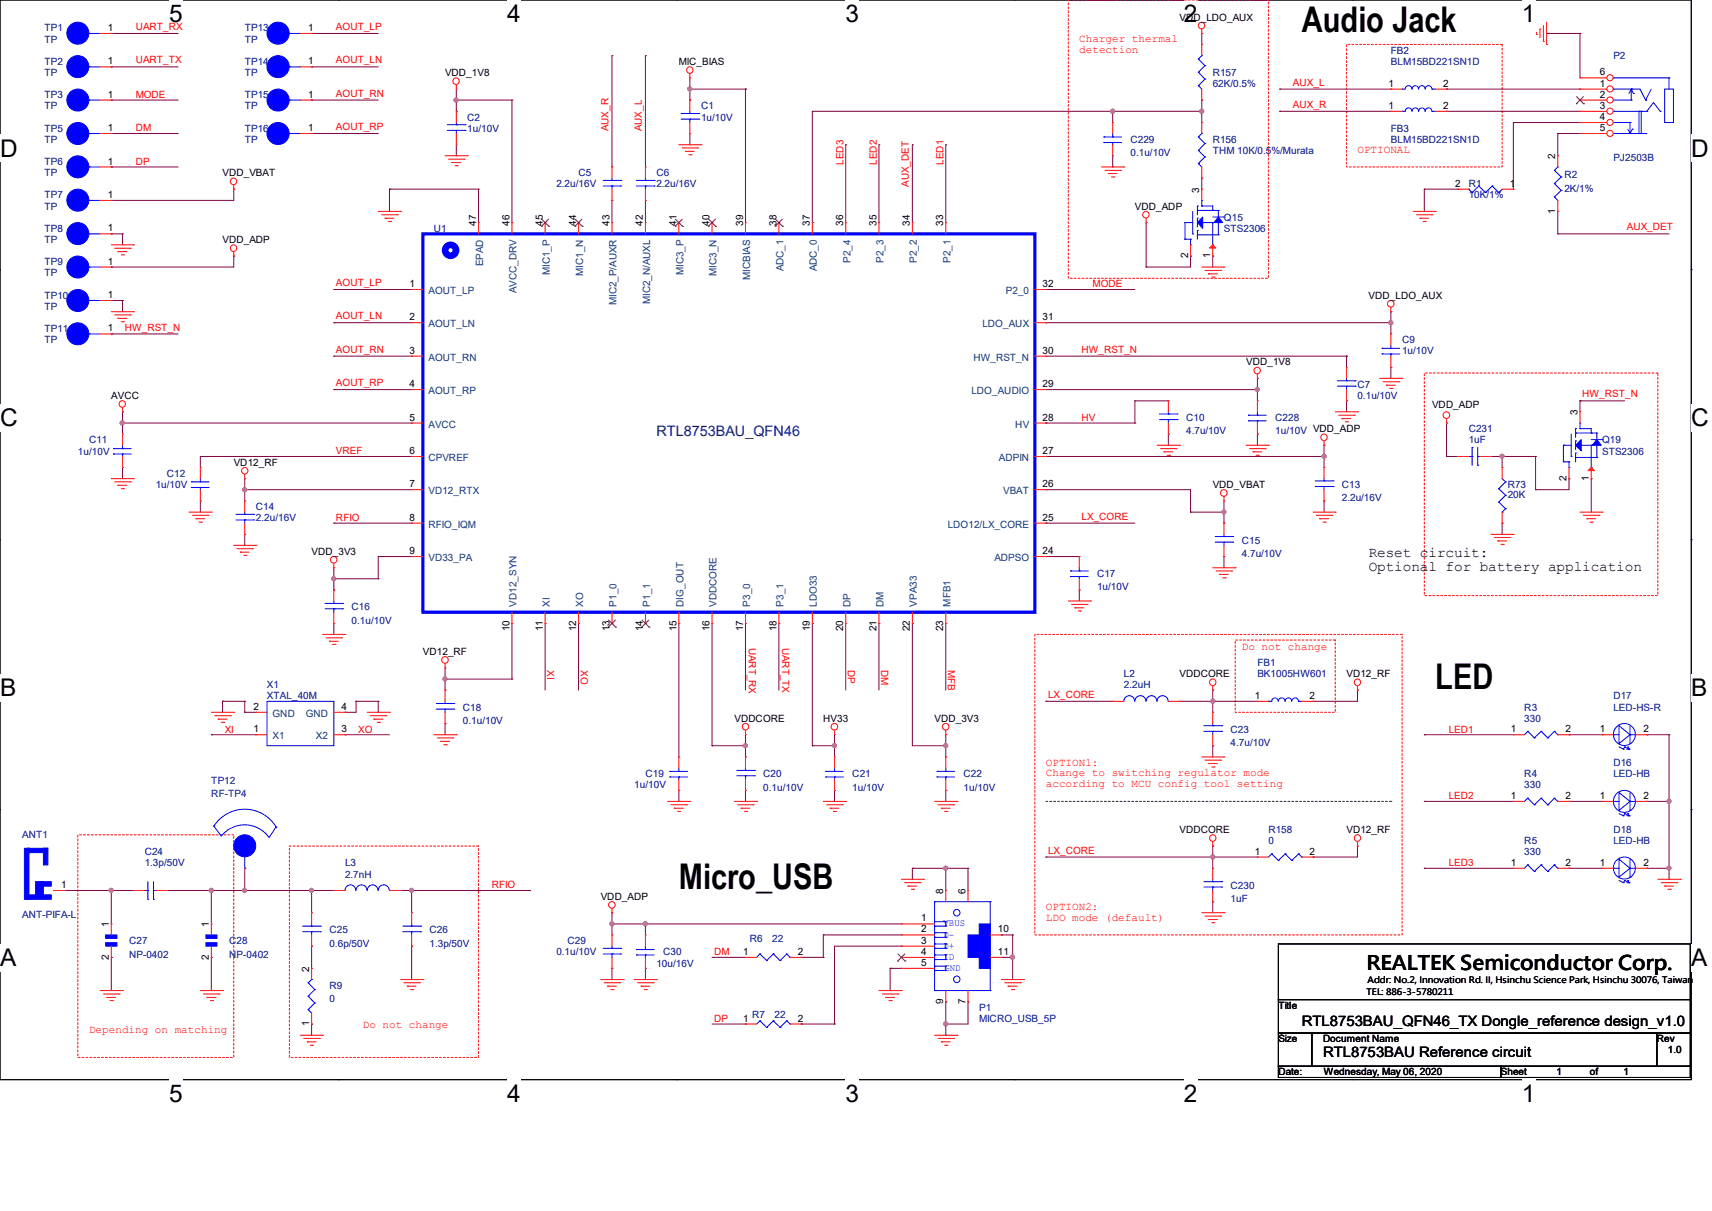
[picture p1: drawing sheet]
<svg xmlns="http://www.w3.org/2000/svg" width="297mm" height="210mm" viewBox="0 0 297 210" stroke-linecap="round" stroke-linejoin="round" font-family="sans-serif">
<defs><g id="words">
<g font-size="6.1">
<text x="225.8" y="5.6">Audio Jack</text>
<text x="249" y="119.5">LED</text>
<text x="117.8" y="154.2">Micro_USB</text>
</g>
<g font-size="4.2">
<text x="29.3" y="3.8">5</text>
<text x="88" y="3.8">4</text>
<text x="146.7" y="3.8">3</text>
<text x="205.4" y="3.8">2</text>
<text x="264" y="3.8">1</text>
<text x="0" y="27.2">D</text>
<text x="293.4" y="27.2">D</text>
<text x="0" y="74">C</text>
<text x="293.4" y="74">C</text>
<text x="0" y="120.8">B</text>
<text x="293.4" y="120.8">B</text>
<text x="0" y="167.6">A</text>
<text x="293.4" y="167.6">A</text>
<text x="29.3" y="191.1">5</text>
<text x="88" y="191.1">4</text>
<text x="146.7" y="191.1">3</text>
<text x="205.4" y="191.1">2</text>
<text x="264" y="191.1">1</text>
</g>
<text font-size="3.5" x="237.1" y="168.1">REALTEK Semiconductor Corp.</text>
<text font-size="2.5" fill="#000080" x="113.9" y="75.6">RTL8753BAU_QFN46</text>
<g font-size="2.5">
<text x="237.4" y="96.6">Reset circuit:</text>
<text x="237.4" y="99.1">Optional for battery application</text>
<text x="225.8" y="177.9">RTL8753BAU_QFN46_TX Dongle_reference design_v1.0</text>
<text x="229.5" y="183.3">RTL8753BAU Reference circuit</text>
</g>
<g font-size="1.9" fill="#f00">
<text x="187.2" y="7.3">Charger thermal</text>
<text x="187.2" y="9.2">detection</text>
<text x="235.5" y="26.6">OPTIONAL</text>
<text x="215.4" y="112.7">Do not change</text>
<text x="181.4" y="132.8">OPTION1:</text>
<text x="181.4" y="134.7">Change to switching regulator mode</text>
<text x="181.4" y="136.6">according to MCU config tool setting</text>
<text x="181.4" y="157.9">OPTION2:</text>
<text x="181.4" y="159.8">LDO mode (default)</text>
<text x="15.5" y="179.1">Depending on matching</text>
<text x="62.9" y="178.3">Do not change</text>
</g>
<g font-size="1.7" fill="#000080">
<text x="7.7" y="5.5">TP1</text>
<text x="42.5" y="5.5">TP13</text>
<text x="7.7" y="11.3">TP2</text>
<text x="7.7" y="7.4">TP</text>
<text x="42.5" y="7.4">TP</text>
<text x="42.5" y="11.3">TP14</text>
<text x="241.3" y="9.3">FB2</text>
<text x="241.3" y="11.3">BLM15BD221SN1D</text>
<text x="279.9" y="10.3">P2</text>
<text x="7.7" y="13.2">TP</text>
<text x="7.7" y="17.1">TP3</text>
<text x="42.5" y="13.2">TP</text>
<text x="42.5" y="17.1">TP15</text>
<text x="210.4" y="13.2">R157</text>
<text x="210.4" y="15.1">62K/0.5%</text>
<text x="7.7" y="22.9">TP5</text>
<text x="7.7" y="19">TP</text>
<text x="42.5" y="22.9">TP16</text>
<text x="42.5" y="19">TP</text>
<text x="81.1" y="20.9">C2</text>
<text x="81.1" y="22.9">1u/10V</text>
<text x="121.6" y="19">C1</text>
<text x="121.6" y="20.9">1u/10V</text>
<text x="241.3" y="22.9">FB3</text>
<text x="7.7" y="24.8">TP</text>
<text x="7.7" y="28.6">TP6</text>
<text x="42.5" y="24.8">TP</text>
<text x="196.1" y="24.8">C229</text>
<text x="196.1" y="27.1">0.1u/10V</text>
<text x="210.4" y="24.8">R156</text>
<text x="210.4" y="26.7">THM 10K/0.5%/Murata</text>
<text x="241.3" y="24.8">BLM15BD221SN1D</text>
<text x="279.9" y="27.9">PJ2503B</text>
<text x="7.7" y="34.4">TP7</text>
<text x="7.7" y="30.6">TP</text>
<text x="96.5" y="32.5">2.2u/16V</text>
<text x="100.4" y="30.6">C5</text>
<text x="113.9" y="30.6">C6</text>
<text x="113.9" y="32.5">2.2u/16V</text>
<text x="254.8" y="32.5">R1</text>
<text x="254.8" y="34.4">10K/1%</text>
<text x="271.4" y="30.9">R2</text>
<text x="271.4" y="33.3">2K/1%</text>
<text x="7.7" y="36.4">TP</text>
<text x="7.7" y="40.2">TP8</text>
<text x="75.3" y="40.2">U1</text>
<text x="212.3" y="38.3">Q15</text>
<text x="212.3" y="40.2">STS2306</text>
<text x="7.7" y="46">TP9</text>
<text x="7.7" y="47.9">TP</text>
<text x="7.7" y="42.2">TP</text>
<text x="7.7" y="51.8">TP10</text>
<text x="7.7" y="53.7">TP</text>
<text x="7.7" y="57.6">TP11</text>
<text x="7.7" y="59.5">TP</text>
<text x="243.2" y="59.5">C9</text>
<text x="243.2" y="61.5">1u/10V</text>
<text x="235.5" y="67.2">C7</text>
<text x="235.5" y="69.2">0.1u/10V</text>
<text x="15.5" y="76.9">C11</text>
<text x="205.8" y="73">C10</text>
<text x="205.8" y="75.4">4.7u/10V</text>
<text x="221.2" y="73">C228</text>
<text x="221.2" y="75.4">1u/10V VDD_ADP</text>
<text x="254.8" y="75">C231</text>
<text x="254.8" y="76.9">1uF</text>
<text x="278" y="76.9">Q19</text>
<text x="13.5" y="78.8">1u/10V</text>
<text x="29" y="82.7">C12</text>
<text x="278" y="78.8">STS2306</text>
<text x="27" y="84.6">1u/10V</text>
<text x="44.4" y="88.5">C14</text>
<text x="232.8" y="84.6">C13</text>
<text x="232.8" y="87">2.2u/16V</text>
<text x="261.6" y="84.6">R73</text>
<text x="261.6" y="86.4">20K</text>
<text x="44.4" y="90.4">2.2u/16V</text>
<text x="215.4" y="94.3">C15</text>
<text x="190.3" y="100.1">C17</text>
<text x="215.4" y="96.6">4.7u/10V</text>
<text x="61" y="105.8">C16</text>
<text x="190.3" y="102.4">1u/10V</text>
<text x="61" y="108.2">0.1u/10V</text>
<text x="46.3" y="119.4">X1</text>
<text x="195" y="117.4">L2</text>
<text x="195" y="119.4">2.2uH</text>
<text x="218.1" y="115.5">FB1</text>
<text x="218.1" y="117.4">BK1005HW601</text>
<text x="46.3" y="121.3">XTAL_40M</text>
<text x="80.3" y="123.2">C18</text>
<text x="80.3" y="125.6">0.1u/10V</text>
<text x="264.4" y="123.2">R3</text>
<text x="264.4" y="125.1">330</text>
<text x="279.9" y="121.3">D17</text>
<text x="279.9" y="123.2">LED-HS-R</text>
<text x="213.5" y="127.1">C23</text>
<text x="213.5" y="129.4">4.7u/10V</text>
<text x="36.7" y="136">TP12</text>
<text x="110" y="136.7">1u/10V</text>
<text x="112" y="134.8">C19</text>
<text x="132.4" y="134.8">C20</text>
<text x="132.4" y="137.1">0.1u/10V</text>
<text x="147.9" y="134.8">C21</text>
<text x="147.9" y="137.1">1u/10V</text>
<text x="167.2" y="134.8">C22</text>
<text x="167.2" y="137.1">1u/10V</text>
<text x="264.4" y="134.8">R4</text>
<text x="264.4" y="136.7">330</text>
<text x="279.9" y="132.9">D16</text>
<text x="279.9" y="134.8">LED-HB</text>
<text x="36.7" y="138.3">RF-TP4</text>
<text x="3.9" y="145.4">ANT1</text>
<text x="25.1" y="148.3">C24</text>
<text x="220" y="144.4">R158</text>
<text x="220" y="146.4">0</text>
<text x="264.4" y="146.4">R5</text>
<text x="264.4" y="148.3">330</text>
<text x="279.9" y="144.4">D18</text>
<text x="279.9" y="146.4">LED-HB</text>
<text x="25.1" y="150.2">1.3p/50V</text>
<text x="59.9" y="150.2">L3</text>
<text x="59.9" y="152.2">2.7nH</text>
<text x="213.5" y="154.1">C230</text>
<text x="3.9" y="159.1">ANT-PIFA-L</text>
<text x="57.1" y="161.8">C25</text>
<text x="74.5" y="161.8">C26</text>
<text x="213.5" y="156.4">1uF</text>
<text x="22.4" y="163.7">C27</text>
<text x="22.4" y="166.1">NP-0402</text>
<text x="39.8" y="163.7">C28</text>
<text x="39.8" y="166.1">NP-0402</text>
<text x="57.1" y="164.2">0.6p/50V</text>
<text x="74.5" y="164.2">1.3p/50V</text>
<text x="96.5" y="165.7">0.1u/10V</text>
<text x="98.5" y="163.7">C29</text>
<text x="113.9" y="167.6">10u/16V</text>
<text x="115.1" y="165.7">C30</text>
<text x="130.1" y="163.4">R6</text>
<text x="134" y="163.4">22</text>
<text x="57.1" y="171.5">R9</text>
<text x="57.1" y="173.8">0</text>
<text x="130.5" y="176.5">R7</text>
<text x="134.4" y="176.5">22</text>
<text x="169.9" y="175.3">P1</text>
<text x="169.9" y="177.3">MICRO_USB_5P</text>
</g>
<g font-size="1.7">
<text x="18.7" y="5.4">1</text>
<text x="53.5" y="5.4">1</text>
<text x="204.6" y="3.6">VDD_LDO_AUX</text>
<text x="18.7" y="11.2">1</text>
<text x="53.5" y="11.2">1</text>
<text x="117.8" y="11.3">MIC_BIAS</text>
<text x="18.7" y="16.9">1</text>
<text x="53.5" y="16.9">1</text>
<text x="77.2" y="13.2">VDD_1V8</text>
<text x="240.9" y="15">1</text>
<text x="250.4" y="15">2</text>
<text x="277.6" y="13.1">6</text>
<text x="277.6" y="15">1</text>
<text x="277.6" y="16.9">2</text>
<text x="18.7" y="22.7">1</text>
<text x="53.5" y="22.7">1</text>
<text x="240.9" y="18.9">1</text>
<text x="250.4" y="18.9">2</text>
<text x="277.6" y="22.7">5</text>
<text x="277.6" y="20.8">4</text>
<text x="277.6" y="18.9">3</text>
<text x="18.7" y="28.5">1</text>
<text x="269.8" y="27.6" transform="rotate(-90 269.8 27.6)">2</text>
<text x="18.7" y="34.3">1</text>
<text x="38.6" y="30.6">VDD_VBAT</text>
<text x="208.1" y="33.4" transform="rotate(-90 208.1 33.4)">3</text>
<text x="252.5" y="32.4">2</text>
<text x="262" y="32.4">1</text>
<text x="18.7" y="40.1">1</text>
<text x="82.6" y="39.2" transform="rotate(-90 82.6 39.2)">47</text>
<text x="88.4" y="39.2" transform="rotate(-90 88.4 39.2)">46</text>
<text x="94.1" y="39.2" transform="rotate(-90 94.1 39.2)">45</text>
<text x="99.9" y="39.2" transform="rotate(-90 99.9 39.2)">44</text>
<text x="105.7" y="39.2" transform="rotate(-90 105.7 39.2)">43</text>
<text x="111.5" y="39.2" transform="rotate(-90 111.5 39.2)">42</text>
<text x="117.3" y="39.2" transform="rotate(-90 117.3 39.2)">41</text>
<text x="123.1" y="39.2" transform="rotate(-90 123.1 39.2)">40</text>
<text x="128.9" y="39.2" transform="rotate(-90 128.9 39.2)">39</text>
<text x="134.7" y="39.2" transform="rotate(-90 134.7 39.2)">38</text>
<text x="140.5" y="39.2" transform="rotate(-90 140.5 39.2)">37</text>
<text x="146.3" y="39.2" transform="rotate(-90 146.3 39.2)">36</text>
<text x="152.1" y="39.2" transform="rotate(-90 152.1 39.2)">35</text>
<text x="157.9" y="39.2" transform="rotate(-90 157.9 39.2)">34</text>
<text x="163.7" y="39.2" transform="rotate(-90 163.7 39.2)">33</text>
<text x="196.9" y="36.4">VDD_ADP</text>
<text x="269.8" y="37.1" transform="rotate(-90 269.8 37.1)">1</text>
<text x="18.7" y="45.9">1</text>
<text x="38.6" y="42.2">VDD_ADP</text>
<text x="206.1" y="44.8" transform="rotate(-90 206.1 44.8)">2</text>
<text x="210" y="44.8" transform="rotate(-90 210 44.8)">1</text>
<text x="18.7" y="51.7">1</text>
<text x="71" y="49.8">1</text>
<text x="180.9" y="49.8">32</text>
<text x="237.4" y="51.8">VDD_LDO_AUX</text>
<text x="18.7" y="57.5">1</text>
<text x="71" y="55.5">2</text>
<text x="180.9" y="55.5">31</text>
<text x="71" y="61.3">3</text>
<text x="180.9" y="61.3">30</text>
<text x="216.2" y="63.4">VDD_1V8</text>
<text x="19.3" y="69.2">AVCC</text>
<text x="71" y="67.1">4</text>
<text x="180.9" y="67.1">29</text>
<text x="248.4" y="70.7">VDD_ADP</text>
<text x="71" y="72.9">5</text>
<text x="180.9" y="72.9">28</text>
<text x="273.7" y="72" transform="rotate(-90 273.7 72)">3</text>
<text x="40.6" y="80.8">VD12_RF</text>
<text x="71" y="78.7">6</text>
<text x="180.9" y="78.7">27</text>
<text x="271.8" y="83.4" transform="rotate(-90 271.8 83.4)">2</text>
<text x="275.6" y="83.4" transform="rotate(-90 275.6 83.4)">1</text>
<text x="71" y="84.5">7</text>
<text x="180.9" y="84.5">26</text>
<text x="210.4" y="84.6">VDD_VBAT</text>
<text x="71" y="90.3">8</text>
<text x="180.9" y="90.3">25</text>
<text x="54.1" y="96.2">VDD_3V3</text>
<text x="71" y="96.1">9</text>
<text x="180.9" y="96.1">24</text>
<text x="73.4" y="113.6">VD12_RF</text>
<text x="88.4" y="109.5" transform="rotate(-90 88.4 109.5)">10</text>
<text x="94.1" y="109.5" transform="rotate(-90 94.1 109.5)">11</text>
<text x="99.9" y="109.5" transform="rotate(-90 99.9 109.5)">12</text>
<text x="105.7" y="109.5" transform="rotate(-90 105.7 109.5)">13</text>
<text x="111.5" y="109.5" transform="rotate(-90 111.5 109.5)">14</text>
<text x="117.3" y="109.5" transform="rotate(-90 117.3 109.5)">15</text>
<text x="123.1" y="109.5" transform="rotate(-90 123.1 109.5)">16</text>
<text x="128.9" y="109.5" transform="rotate(-90 128.9 109.5)">17</text>
<text x="134.7" y="109.5" transform="rotate(-90 134.7 109.5)">18</text>
<text x="140.5" y="109.5" transform="rotate(-90 140.5 109.5)">19</text>
<text x="146.3" y="109.5" transform="rotate(-90 146.3 109.5)">20</text>
<text x="152.1" y="109.5" transform="rotate(-90 152.1 109.5)">21</text>
<text x="157.9" y="109.5" transform="rotate(-90 157.9 109.5)">22</text>
<text x="163.7" y="109.5" transform="rotate(-90 163.7 109.5)">23</text>
<text x="204.6" y="117.4">VDDCORE</text>
<text x="233.6" y="117.4">VD12_RF</text>
<text x="44" y="123.1">2</text>
<text x="59.3" y="123.1">4</text>
<text x="127.4" y="125.1">VDDCORE</text>
<text x="142.8" y="125.1">HV33</text>
<text x="162.1" y="125.1">VDD_3V3</text>
<text x="217.7" y="121.2">1</text>
<text x="227.2" y="121.2">2</text>
<text x="44" y="127">1</text>
<text x="59.3" y="127">3</text>
<text x="262.1" y="127">1</text>
<text x="271.6" y="127">2</text>
<text x="277.6" y="127">1</text>
<text x="285.1" y="127">2</text>
<text x="262.1" y="138.6">1</text>
<text x="271.6" y="138.6">2</text>
<text x="277.6" y="138.6">1</text>
<text x="285.1" y="138.6">2</text>
<text x="204.6" y="144.4">VDDCORE</text>
<text x="217.7" y="148.2">1</text>
<text x="227.2" y="148.2">2</text>
<text x="233.6" y="144.4">VD12_RF</text>
<text x="10.6" y="154">1</text>
<text x="163.7" y="155" transform="rotate(-90 163.7 155)">8</text>
<text x="167.5" y="155" transform="rotate(-90 167.5 155)">6</text>
<text x="262.1" y="150.2">1</text>
<text x="271.6" y="150.2">2</text>
<text x="277.6" y="150.2">1</text>
<text x="285.1" y="150.2">2</text>
<text x="18.9" y="160.8" transform="rotate(-90 18.9 160.8)">1</text>
<text x="36.2" y="160.8" transform="rotate(-90 36.2 160.8)">1</text>
<text x="104.2" y="156">VDD_ADP</text>
<text x="159.8" y="159.8">1</text>
<text x="159.8" y="161.7">2</text>
<text x="173.1" y="161.7">10</text>
<text x="18.9" y="166.4" transform="rotate(-90 18.9 166.4)">2</text>
<text x="36.2" y="166.4" transform="rotate(-90 36.2 166.4)">2</text>
<text x="128.9" y="165.6">1</text>
<text x="138.4" y="165.6">2</text>
<text x="159.8" y="163.7">3</text>
<text x="159.8" y="165.6">4</text>
<text x="159.8" y="167.5">5</text>
<text x="173.1" y="165.6">11</text>
<text x="53.6" y="168.5" transform="rotate(-90 53.6 168.5)">2</text>
<text x="53.6" y="178" transform="rotate(-90 53.6 178)">1</text>
<text x="128.9" y="177.2">1</text>
<text x="138.4" y="177.2">2</text>
<text x="163.7" y="174.1" transform="rotate(-90 163.7 174.1)">9</text>
<text x="167.5" y="174.1" transform="rotate(-90 167.5 174.1)">7</text>
<text x="221.8" y="175">Title</text>
<text x="221.8" y="180.8">Size</text>
<text x="229.5" y="180.8">Document Name</text>
<text x="287.4" y="180.8">Rev</text>
<text x="289.3" y="182.7">1.0</text>
<text x="221.8" y="186.5">Date:</text>
<text x="229.7" y="186.5">Wednesday, May 06, 2020</text>
<text x="260.4" y="186.5">Sheet</text>
<text x="270" y="186.5">1</text>
<text x="275.8" y="186.5">of</text>
<text x="281.6" y="186.5">1</text>
</g>
<g font-size="1.7" fill="#f00">
<text x="23.5" y="5.2">UART_RX</text>
<text x="58.3" y="5.2">AOUT_LP</text>
<text x="23.5" y="11">UART_TX</text>
<text x="58.3" y="11">AOUT_LN</text>
<text x="23.5" y="17">MODE</text>
<text x="58.3" y="16.8">AOUT_RN</text>
<text x="224.3" y="14.9">AUX_L</text>
<text x="23.5" y="22.8">DM</text>
<text x="58.3" y="22.6">AOUT_RP</text>
<text x="105.6" y="22.8" transform="rotate(-90 105.6 22.8)">AUX_R</text>
<text x="111.4" y="22.8" transform="rotate(-90 111.4 22.8)">AUX_L</text>
<text x="224.3" y="18.7">AUX_R</text>
<text x="23.5" y="28.6">DP</text>
<text x="146.3" y="28.6" transform="rotate(-90 146.3 28.6)">LED3</text>
<text x="152.1" y="28.6" transform="rotate(-90 152.1 28.6)">LED2</text>
<text x="163.7" y="28.6" transform="rotate(-90 163.7 28.6)">LED1</text>
<text x="157.7" y="32.4" transform="rotate(-90 157.7 32.4)">AUX_DET</text>
<text x="282.2" y="40">AUX_DET</text>
<text x="58.3" y="49.6">AOUT_LP</text>
<text x="189.6" y="49.8">MODE</text>
<text x="21.6" y="57.3">HW_RST_N</text>
<text x="58.3" y="55.4">AOUT_LN</text>
<text x="58.3" y="61.2">AOUT_RN</text>
<text x="187.6" y="61.2">HW_RST_N</text>
<text x="58.3" y="67">AOUT_RP</text>
<text x="274.5" y="68.9">HW_RST_N</text>
<text x="187.6" y="73">HV</text>
<text x="58.3" y="78.8">VREF</text>
<text x="58.3" y="90.3">RFIO</text>
<text x="187.6" y="90.1">LX_CORE</text>
<text x="129.9" y="112.4" transform="rotate(90 129.9 112.4)">UART_RX</text>
<text x="135.7" y="112.4" transform="rotate(90 135.7 112.4)">UART_TX</text>
<text x="95" y="116.2" transform="rotate(90 95 116.2)">XI</text>
<text x="100.8" y="116.2" transform="rotate(90 100.8 116.2)">XO</text>
<text x="147.1" y="116.2" transform="rotate(90 147.1 116.2)">DP</text>
<text x="152.9" y="116.2" transform="rotate(90 152.9 116.2)">DM</text>
<text x="164.5" y="116.2" transform="rotate(90 164.5 116.2)">MFB</text>
<text x="181.8" y="121">LX_CORE</text>
<text x="39" y="127">XI</text>
<text x="62.1" y="127">XO</text>
<text x="251.3" y="127">LED1</text>
<text x="251.3" y="138.6">LED2</text>
<text x="181.8" y="148">LX_CORE</text>
<text x="85.3" y="154">RFIO</text>
<text x="251.3" y="150.2">LED3</text>
<text x="123.9" y="165.6">DM</text>
<text x="123.9" y="177.2">DP</text>
</g>
<g font-size="1.7" fill="#004080">
<text x="83.8" y="46.2" transform="rotate(-90 83.8 46.2)">EPAD</text>
<text x="95.4" y="47.8" transform="rotate(-90 95.4 47.8)">MIC1_P</text>
<text x="101.2" y="47.8" transform="rotate(-90 101.2 47.8)">MIC1_N</text>
<text x="118.6" y="47.8" transform="rotate(-90 118.6 47.8)">MIC3_P</text>
<text x="124.3" y="47.8" transform="rotate(-90 124.3 47.8)">MIC3_N</text>
<text x="135.9" y="47.1" transform="rotate(-90 135.9 47.1)">ADC_1</text>
<text x="141.7" y="47.1" transform="rotate(-90 141.7 47.1)">ADC_0</text>
<text x="147.5" y="45.6" transform="rotate(-90 147.5 45.6)">P2_4</text>
<text x="153.3" y="45.6" transform="rotate(-90 153.3 45.6)">P2_3</text>
<text x="159.1" y="45.6" transform="rotate(-90 159.1 45.6)">P2_2</text>
<text x="164.9" y="45.6" transform="rotate(-90 164.9 45.6)">P2_1</text>
<text x="74.3" y="51">AOUT_LP</text>
<text x="89.6" y="50.8" transform="rotate(-90 89.6 50.8)">AVCC_DRV</text>
<text x="107" y="53" transform="rotate(-90 107 53)">MIC2_P/AUXR</text>
<text x="112.8" y="52.8" transform="rotate(-90 112.8 52.8)">MIC2_N/AUXL</text>
<text x="130.1" y="48.6" transform="rotate(-90 130.1 48.6)">MICBIAS</text>
<text x="174.5" y="51">P2_0</text>
<text x="74.3" y="56.8">AOUT_LN</text>
<text x="170.4" y="56.8">LDO_AUX</text>
<text x="74.3" y="62.6">AOUT_RN</text>
<text x="168.9" y="62.6">HW_RST_N</text>
<text x="74.3" y="68.4">AOUT_RP</text>
<text x="168.5" y="68.4">LDO_AUDIO</text>
<text x="74.3" y="74.2">AVCC</text>
<text x="176.1" y="74.2">HV</text>
<text x="74.3" y="80">CPVREF</text>
<text x="173.3" y="80">ADPIN</text>
<text x="74.3" y="85.7">VD12_RTX</text>
<text x="174" y="85.7">VBAT</text>
<text x="74.3" y="91.5">RFIO_IQM</text>
<text x="164.4" y="91.5">LDO12/LX_CORE</text>
<text x="74.3" y="97.3">VD33_PA</text>
<text x="172.5" y="97.3">ADPSO</text>
<text x="89.6" y="105.2" transform="rotate(-90 89.6 105.2)">VD12_SYN</text>
<text x="95.4" y="105.2" transform="rotate(-90 95.4 105.2)">XI</text>
<text x="101.2" y="105.2" transform="rotate(-90 101.2 105.2)">XO</text>
<text x="107" y="105.2" transform="rotate(-90 107 105.2)">P1_0</text>
<text x="112.8" y="105.2" transform="rotate(-90 112.8 105.2)">P1_1</text>
<text x="118.6" y="105.2" transform="rotate(-90 118.6 105.2)">DIG_OUT</text>
<text x="124.3" y="105.2" transform="rotate(-90 124.3 105.2)">VDDCORE</text>
<text x="130.1" y="105.2" transform="rotate(-90 130.1 105.2)">P3_0</text>
<text x="135.9" y="105.2" transform="rotate(-90 135.9 105.2)">P3_1</text>
<text x="141.7" y="105.2" transform="rotate(-90 141.7 105.2)">LDO33</text>
<text x="147.5" y="105.2" transform="rotate(-90 147.5 105.2)">DP</text>
<text x="153.3" y="105.2" transform="rotate(-90 153.3 105.2)">DM</text>
<text x="159.1" y="105.2" transform="rotate(-90 159.1 105.2)">VPA33</text>
<text x="164.9" y="105.2" transform="rotate(-90 164.9 105.2)">MFB1</text>
<text x="47.3" y="124.3">GND</text>
<text x="53" y="124.3">GND</text>
<text x="47.3" y="128.2">X1</text>
<text x="54.8" y="128.2">X2</text>
</g>
<g font-size="1.7" fill="#00f">
<text x="163.7" y="160.7">VBUS</text>
<text x="163.7" y="162.6">D-</text>
<text x="163.7" y="164.5">D+</text>
<text x="163.7" y="166.5">ID</text>
<text x="163.9" y="168.4">GND</text>
</g>
<g font-size="1.5">
<text x="237.1" y="172.5">TEL: 886-3-5780211</text>
<text x="237.2" y="170.4">Addr: No.2, Innovation Rd. II, Hsinchu Science Park, Hsinchu 30076, Taiwan</text>
</g>
</g></defs>
<path d="M0 0h293.4v187.2h-293.4z" fill="none" stroke="#000" stroke-width=".17"/>
<g fill="#fff">
<path d="M29.3 0h2.4v4.7h-2.4z"/>
<path d="M29.3 187.2h2.4v4.8h-2.4z"/>
</g>
<path d="M58.7 0h.1M58.7 187.2h.1" fill="none" stroke="#000" stroke-width=".17"/>
<g fill="#fff">
<path d="M88 0h2.4v4.7h-2.4z"/>
<path d="M88 187.2h2.4v4.8h-2.4z"/>
</g>
<path d="M117.3 0h.1M117.3 187.2h.1" fill="none" stroke="#000" stroke-width=".17"/>
<g fill="#fff">
<path d="M146.7 0h2.4v4.7h-2.4z"/>
<path d="M146.7 187.2h2.4v4.8h-2.4z"/>
</g>
<path d="M176 0h.1M176 187.2h.1" fill="none" stroke="#000" stroke-width=".17"/>
<g fill="#fff">
<path d="M205.4 0h2.3v4.7h-2.3z"/>
<path d="M205.4 187.2h2.3v4.8h-2.3z"/>
</g>
<path d="M234.7 0h.1M234.7 187.2h.1" fill="none" stroke="#000" stroke-width=".17"/>
<g fill="#fff">
<path d="M264 0h2.4v4.7h-2.4z"/>
<path d="M264 187.2h2.4v4.8h-2.4z"/>
<path d="M0 23.4h3v4.7h-3z"/>
<path d="M293.4 23.4h3.1v4.7h-3.1z"/>
<path d="M0 70.1h3v4.8h-3z"/>
<path d="M293.4 70.1h3.1v4.8h-3.1z"/>
</g>
<path d="M0 46.8h.1M293.4 46.8h.1" fill="none" stroke="#000" stroke-width=".17"/>
<g fill="#fff">
<path d="M0 117h2.8v4.7h-2.8z"/>
<path d="M293.4 117h2.8v4.7h-2.8z"/>
</g>
<path d="M0 93.6h.1M293.4 93.6h.1" fill="none" stroke="#000" stroke-width=".17"/>
<g fill="#fff">
<path d="M0 163.8h2.8v4.7h-2.8z"/>
<path d="M293.3 163.8h2.9v4.7h-2.9z"/>
</g>
<path d="M0 140.4h.1M293.4 140.4h.1M221.8 163.7h71.4v9.7h-71.4zM221.8 173.4h71.4v5.8h-71.4zM221.8 179.2h5.8v5.7h-5.8zM227.6 179.2h59.8v5.7h-59.8zM287.4 179.2h5.8v5.7h-5.8zM221.8 184.9h38.6v2h-38.6zM260.4 184.9h32.8v2h-32.8z" fill="none" stroke="#000" stroke-width=".17"/>
<path d="M185.3 0h34.7v48.3h-34.7zM233.6 7.7h27v21.3h-27zM247.1 64.7h40.5v38.6h-40.5zM179.5 110h63.7v52.1h-63.7zM214.3 111h17.3v12.5h-17.3zM13.5 144.8h27.1v38.6h-27.1zM50.2 146.7h32.8v36.7h-32.8z" fill="none" stroke="#f00" stroke-width=".17" stroke-dasharray=".3 .3"/>
<path d="M181.4 139h59.9M241.3 139h.1" fill="none" stroke="#008000" stroke-width=".17" stroke-dasharray=".3 .3"/>
<g fill="none" stroke="#800040" stroke-width=".17">
<path d="M19.3 5.8h.1M19.3 11.6h.1M19.3 17.4h.1M19.3 17.4h11.6M19.3 5.8h11.6M19.3 11.6h11.6M54.1 17.4h.1M54.1 11.6h.1M54.1 5.8h.1M54.1 17.4h11.5M54.1 5.8h11.5M54.1 11.6h11.5"/>
<path d="M79.2 17.4h.1M79.2 19.3h.1M79.2 15.5v3.8M79.2 17.4h9.6M88.8 17.4h.1M88.8 17.4v21.2M106.2 9.7h.1M106.2 9.7v19.3M112 9.7h.1M112 9.7v19.3M119.7 17.4h.1M119.7 15.5h.1"/>
<path d="M119.7 13.5v3.9M119.7 15.5h9.6M129.3 15.5h.1M129.3 15.5v23.1M193 19.3h.1M193 19.3v2M208.5 17.4h.1M208.5 5.8h.1M208.5 19.3h.1M208.5 19.3h-67.6v19.3M208.5 5.8v1.9M208.5 17.4v3.9"/>
<path d="M222 15.5h.1M222 19.3h.1M222 15.5h19.3M222 19.3h19.3M251 15.5h.1M251 19.3h.1M251 15.5h23.1M251 19.3h23.1M268.3 5.8h5.8M274.1 5.8h.1M274.1 5.8v7.7M19.3 23.2h.1"/>
<path d="M19.3 29h.1M19.3 34.8h.1M19.3 23.2h11.6M19.3 29h11.6M40.6 32.8h.1M40.6 32.8v2h-21.3M54.1 23.2h.1M54.1 23.2h11.5M67.6 32.8h.1M67.6 32.8h15.4M67.6 32.8v3.9M79.2 27h.1"/>
<path d="M79.2 25.1v1.9M83 32.8h.1M83 32.8v5.8M88.8 38.6h.1M106.2 34.8h.1M106.2 34.8v3.8M112 34.8h.1M112 34.8v3.8M119.7 25.1h.1M119.7 23.2v1.9M140.9 38.6h.1M146.7 25.1h.1"/>
<path d="M146.7 25.1v13.5M152.5 25.1h.1M152.5 25.1v13.5M158.3 25.1h.1M158.3 25.1v13.5M164.1 25.1h.1M164.1 25.1v13.5M193 29h.1M193 27v2M198.8 38.6h.1M198.8 38.6v7.7M208.5 30.9h.1"/>
<path d="M208.5 30.9v1.9M247.1 32.8h.1M247.1 32.8h5.8M247.1 32.8v3.9M252.9 32.8h.1M262.6 21.3h.1M262.6 21.3h11.5M262.6 21.3v11.5M270.3 23.2h.1M270.3 36.7h.1M270.3 23.2h3.8M270.3 23.2v3.8"/>
<path d="M270.3 36.7v3.9M19.3 46.3h.1M19.3 40.6h.1M19.3 52.1h.1M19.3 57.9h.1M19.3 40.6h2M19.3 52.1h2M19.3 57.9h11.6M21.3 40.6h.1M21.3 52.1h.1M21.3 40.6v1.9M21.3 52.1v2"/>
<path d="M40.6 44.4h.1M40.6 44.4v1.9h-21.3M57.9 50.2h.1M57.9 56h.1M57.9 50.2h13.5M57.9 56h13.5M181.4 56h.1M181.4 50.2h.1M181.4 50.2h15.5M181.4 56h59.9M198.8 46.3h.1M206.5 44.4h.1"/>
<path d="M206.5 44.4v1.9h-7.7M210.4 44.4h.1M210.4 44.4v1.9M241.3 54.1h.1M241.3 56h.1M241.3 54.1v3.8M270.3 40.6h.1M270.3 40.6h19.3M21.3 73.4h.1M21.3 71.4h.1M21.3 73.4h50.1M21.3 71.4v3.9"/>
<path d="M34.8 79.2h.1M34.8 79.2h36.6M34.8 79.2v1.9M57.9 61.8h.1M57.9 67.6h.1M57.9 61.8h13.5M57.9 67.6h13.5M181.4 73.4h.1M181.4 79.2h.1M181.4 79.2h48.3M181.4 61.8h52.2M181.4 67.6h36.7"/>
<path d="M181.4 73.4h15.5M196.9 69.5h.1M196.9 73.4h.1M196.9 69.5h5.8M196.9 69.5v3.9M202.7 75.3h.1M202.7 75.3v1.9M218.1 67.6h.1M218.1 75.3h.1M218.1 65.6h.1M218.1 65.6v3.9M218.1 75.3v1.9"/>
<path d="M229.7 77.2h.1M229.7 79.2h.1M229.7 77.2v3.9M233.6 61.8h.1M233.6 69.5h.1M233.6 61.8v1.9M233.6 69.5v1.9M241.3 63.7h.1M241.3 63.7v1.9M251 73.4h.1M251 73.4v5.8h1.9M252.9 79.2h.1"/>
<path d="M258.7 79.2h7.7M260.6 79.2h.1M260.6 79.2v1.9M266.4 79.2h.1M266.4 79.2v5.7M274.1 69.5h.1M274.1 69.5h7.8M274.1 69.5v1.9M21.3 81.1h.1M21.3 81.1v1.9M34.8 86.9h.1M34.8 86.9v1.9"/>
<path d="M42.5 84.9h.1M42.5 92.7h.1M42.5 83h.1M42.5 84.9h28.9M42.5 83v3.9M42.5 92.7v1.9M57.9 90.7h.1M57.9 90.7h13.5M57.9 98.5v3.8M71.4 96.5h.1M71.4 96.5h-5.8v3.9M181.4 90.7h.1"/>
<path d="M181.4 96.5h.1M181.4 84.9h.1M181.4 90.7h15.5M181.4 96.5h5.8M181.4 84.9h25.1v3.9M206.5 88.8h.1M206.5 88.8h5.8M212.3 96.5h.1M212.3 88.8h.1M212.3 90.7h.1M212.3 86.9v3.8M212.3 96.5v2"/>
<path d="M229.7 86.9h.1M229.7 86.9v1.9M260.6 90.7h.1M260.6 90.7v2M266.4 84.9h.1M272.2 83h.1M272.2 83v1.9h-5.8M276.1 83h.1M276.1 83v5.8M57.9 108.1h.1M57.9 100.4h.1M57.9 102.3h.1"/>
<path d="M57.9 108.1v1.9M57.9 100.4h7.7M65.6 100.4h.1M77.2 117.8h.1M77.2 119.7h.1M77.2 115.8v3.9M77.2 117.8h11.6M88.8 117.8h.1M88.8 108.1v9.7M94.6 108.1h.1M94.6 108.1v11.6M100.4 108.1h.1"/>
<path d="M100.4 108.1v11.6M117.8 108.1h.1M117.8 108.1v23.2M123.5 108.1v21.2M129.3 108.1h.1M129.3 108.1v11.6M135.1 108.1h.1M135.1 108.1v11.6M140.9 108.1h.1M140.9 108.1v21.2M146.7 108.1h.1M146.7 108.1v11.6"/>
<path d="M152.5 108.1h.1M152.5 108.1v11.6M158.3 108.1h.1M158.3 108.1v21.2h5.8M164.1 108.1h.1M164.1 108.1v11.6M187.2 102.3h.1M187.2 102.3v1.9M210.4 119.7h.1M210.4 119.7v3.8M235.5 119.7h.1M235.5 119.7v1.9h-7.7"/>
<path d="M36.7 127.4h.1M36.7 127.4h7.7M38.6 121.6h.1M38.6 121.6h3.9M38.6 121.6v1.9M42.5 121.6h.1M42.5 123.5h.1M42.5 121.6v1.9M42.5 123.5h1.9M59.9 123.5h.1M59.9 127.4h.1M59.9 127.4h7.7"/>
<path d="M61.8 121.6h.1M61.8 121.6h3.8M61.8 121.6v1.9h-1.9M65.6 121.6h.1M65.6 121.6v1.9M77.2 125.5h.1M77.2 125.5v1.9M117.8 137.1h.1M117.8 137.1v1.9M123.5 129.3h.1M123.5 129.3h5.8M129.3 137.1h.1"/>
<path d="M129.3 129.3h.1M129.3 131.3h.1M129.3 127.4v3.9M129.3 137.1v1.9M140.9 129.3h.1M140.9 129.3h3.9M144.8 129.3h.1M144.8 137.1h.1M144.8 127.4v3.9M144.8 137.1v1.9M164.1 129.3h.1M164.1 137.1h.1"/>
<path d="M164.1 127.4v3.9M164.1 137.1v1.9M181.4 121.6h.1M181.4 121.6h11.6M204.6 121.6h.1M204.6 121.6h13.5M210.4 129.3h.1M210.4 121.6h.1M210.4 129.3v2M227.8 121.6h.1M247.1 139h.1M247.1 127.4h.1"/>
<path d="M247.1 127.4h15.5M247.1 139h15.5M272.2 127.4h.1M272.2 139h.1M272.2 127.4h5.8M272.2 139h5.8M285.7 139h.1M285.7 127.4h.1M285.7 127.4h3.9M285.7 139h3.9M289.6 139h.1M289.6 127.4h.1"/>
<path d="M289.6 127.4v25.1M11.2 154.4h.1M11.2 154.4h12M19.3 154.4h.1M19.3 154.4v5.8M29 154.4h.1M29 154.4h28.9M36.7 154.4h.1M36.7 154.4v5.8M42.5 154.4h.1M42.5 150.6h.1M42.5 150.6v3.8"/>
<path d="M54.1 154.4h.1M54.1 154.4v3.9M69.5 154.4h.1M69.5 154.4h22.6M71.4 154.4h.1M71.4 154.4v3.9M106.2 158.3h.1M106.2 158.3v3.8M158.3 150.6h.1M158.3 152.5h.1M158.3 150.6v1.9M158.3 150.6h9.6"/>
<path d="M164.1 150.6h.1M164.1 150.6v3.8M167.9 150.6h.1M167.9 150.6v3.8M181.4 148.6h.1M181.4 148.6h36.7M210.4 148.6h.1M210.4 156.4h.1M210.4 146.7h.1M210.4 146.7v3.9M210.4 156.4v1.9M227.8 148.6h.1"/>
<path d="M235.5 146.7h.1M235.5 146.7v1.9h-7.7M247.1 150.6h.1M247.1 150.6h15.5M272.2 150.6h.1M272.2 150.6h5.8M285.7 150.6h.1M285.7 150.6h3.9M289.6 150.6h.1M19.3 166h.1M19.3 166v5.8M36.7 166h.1"/>
<path d="M36.7 166v5.8M54.1 177.6h.1M54.1 164.1h.1M54.1 164.1v3.8M54.1 177.6v1.9M71.4 164.1h.1M71.4 164.1v5.8M106.2 160.2h.1M106.2 167.9h.1M106.2 167.9v2M106.2 160.2h50.2M112 167.9h.1"/>
<path d="M112 160.2h.1M112 160.2v1.9M112 167.9v2M123.5 177.6h5.8M123.5 166h5.8M129.3 166h.1M129.3 177.6h.1M139 166h.1M139 177.6h.1M139 177.6h5.8M139 166h3.8M142.8 162.1h.1"/>
<path d="M142.8 166h.1M142.8 162.1h13.6M142.8 162.1v3.9M144.8 177.6h.1M154.4 167.9h.1M154.4 167.9h2M154.4 167.9v3.9M156.4 164.1h.1M156.4 164.1h-11.6v13.5M164.1 173.7h.1M164.1 177.6h.1M164.1 179.5h.1"/>
<path d="M164.1 173.7v5.8M167.9 173.7h.1M167.9 173.7v3.9h-3.8M173.7 162.1h.1M173.7 166h.1M173.7 162.1h2M173.7 166h2M175.7 162.1h.1M175.7 166h.1M175.7 162.1v7.8"/>
</g>
<g fill="#f0f" stroke="#f0f" stroke-width=".17">
<circle cx="71.4" cy="154.4" r=".36"/>
<circle cx="36.7" cy="154.4" r=".37"/>
<circle cx="106.2" cy="160.2" r=".36"/>
<circle cx="77.2" cy="117.7" r=".36"/>
<circle cx="218.1" cy="67.5" r=".36"/>
<circle cx="241.3" cy="56" r=".36"/>
<circle cx="229.7" cy="79.1" r=".37"/>
<circle cx="21.2" cy="73.3" r=".37"/>
<circle cx="210.4" cy="121.6" r=".37"/>
<circle cx="19.3" cy="154.4" r=".36"/>
<circle cx="112" cy="160.2" r=".36"/>
<circle cx="164.1" cy="177.6" r=".36"/>
<circle cx="164.1" cy="150.6" r=".36"/>
<circle cx="175.7" cy="166" r=".37"/>
<circle cx="54" cy="154.4" r=".36"/>
<circle cx="42.4" cy="154.4" r=".36"/>
<circle cx="212.3" cy="88.8" r=".36"/>
<circle cx="164.1" cy="129.3" r=".36"/>
<circle cx="144.8" cy="129.3" r=".36"/>
<circle cx="129.3" cy="129.3" r=".36"/>
<circle cx="57.9" cy="100.4" r=".36"/>
<circle cx="42.4" cy="84.9" r=".36"/>
<circle cx="79.1" cy="17.4" r=".37"/>
<circle cx="119.7" cy="15.4" r=".36"/>
<circle cx="289.5" cy="150.6" r=".36"/>
<circle cx="289.5" cy="139" r=".36"/>
<circle cx="208.5" cy="19.3" r=".36"/>
<circle cx="193" cy="19.3" r=".36"/>
<circle cx="210.4" cy="148.6" r=".37"/>
<circle cx="260.6" cy="79.1" r=".36"/>
</g>
<g fill="none" stroke="#f00" stroke-width=".17">
<path d="M79.2 15.5h.1M79.2 19.3h.1M79.2 14.7v.8M79.2 19.3v2M119.7 13.5h.1M119.7 17.4h.1M119.7 12.7v.8M119.7 17.4v1.9M208.5 5.8h.1M208.5 5v.8M266.6 6h.1M266.6 5.6v.4"/>
<path d="M267.2 5h.1M267.2 5v1.6M267.8 7.2h.1M267.8 4.4v2.8M268.3 7.7h.1M268.3 3.9v3.8M40.6 32.8h.1M40.6 32v.8M65.6 36.7h3.9M66.2 37.3h2.7M66.8 37.8h.1M66.8 37.8h1.5"/>
<path d="M67.4 38.4h.4M67.8 38.4h.1M68.9 37.3h.1M69.5 36.7h.1M77.2 27h3.9M77.8 27.6h2.7M78.4 28.2h.1M78.4 28.2h1.5M79 28.7h.3M79.2 25.1h.1M79.2 23.2v1.9M79.3 28.7h.1"/>
<path d="M80.5 27.6h.1M81.1 27h.1M117.8 25.1h3.8M118.3 25.7h2.7M118.9 26.2h.1M118.9 26.2h1.5M119.5 26.8h.4M119.7 23.2h.1M119.7 21.3v1.9M119.9 26.8h.1M121 25.7h.1M121.6 25.1h.1"/>
<path d="M191.1 29h3.9M191.7 29.5h2.7M192.3 30.1h.1M192.3 30.1h1.5M192.8 30.7h.5M193.3 30.7h.1M194.4 29.5h.1M195 29h.1M198.8 38.6h.1M198.8 37.8v.8M245.2 36.7h3.8M245.7 37.3h2.8"/>
<path d="M246.3 37.8h.1M246.3 37.8h1.6M246.9 38.4h.4M247.3 38.4h.1M248.5 37.3h.1M249 36.7h.1M19.3 42.5h3.9M19.3 54.1h3.9M19.9 43.1h2.7M19.9 54.6h2.7M20.4 43.6h.1M20.4 55.2h.1"/>
<path d="M20.4 43.6h1.6M20.4 55.2h1.6M21 44.2h.4M21 55.8h.4M21.4 44.2h.1M21.4 55.8h.1M22.6 43.1h.1M22.6 54.6h.1M23.2 42.5h.1M23.2 54.1h.1M40.6 44.4h.1M40.6 43.6v.8"/>
<path d="M208.5 46.3h3.8M209 46.9h2.8M209.6 47.5h.1M209.6 47.5h1.6M210.2 48h.4M210.6 48h.1M211.8 46.9h.1M212.3 46.3h.1M241.3 54.1h.1M241.3 53.3v.8M21.3 71.4h.1M21.3 70.7v.7"/>
<path d="M200.7 77.2h3.9M201.3 77.8h2.7M201.9 78.4h.1M201.9 78.4h1.6M202.5 79h.4M202.9 79h.1M204 77.8h.1M204.6 77.2h.1M216.2 77.2h3.8M216.8 77.8h2.7M217.4 78.4h.1M217.4 78.4h1.5"/>
<path d="M217.9 79h.4M218.1 65.6h.1M218.1 64.9v.7M218.3 79h.1M219.5 77.8h.1M220 77.2h.1M229.7 77.2h.1M229.7 76.5v.7M231.6 71.4h3.9M232.2 72h2.7M232.8 72.6h.1M232.8 72.6h1.6"/>
<path d="M233.4 73.2h.4M233.8 73.2h.1M234.9 72h.1M235.5 71.4h.1M239.4 65.6h3.8M239.9 66.2h2.8M240.5 66.8h.1M240.5 66.8h1.6M241.1 67.4h.4M241.5 67.4h.1M242.7 66.2h.1M243.2 65.6h.1"/>
<path d="M251 73.4h.1M251 72.6v.8M19.3 83h3.9M19.9 83.6h2.7M20.4 84.2h.1M20.4 84.2h1.6M21 84.8h.4M21.4 84.8h.1M22.6 83.6h.1M23.2 83h.1M32.8 88.8h3.9M33.4 89.4h2.7"/>
<path d="M34 90h.1M34 90h1.5M34.5 90.6h.4M34.9 90.6h.1M36.1 89.4h.1M36.7 88.8h.1M40.6 94.6h3.8M41.1 95.2h2.7M41.7 95.8h.1M41.7 95.8h1.5M42.3 96.3h.4M42.5 83h.1"/>
<path d="M42.5 82.3v.7M42.7 96.3h.1M43.8 95.2h.1M44.4 94.6h.1M57.9 98.5h.1M57.9 97.7v.8M210.4 98.5h3.9M211 99h2.7M211.6 99.6h.1M211.6 99.6h1.5M212.3 86.9h.1M212.3 86.1v.8"/>
<path d="M213.7 99h.1M214.3 98.5h.1M227.8 88.8h3.8M228.3 89.4h2.8M228.9 90h.1M228.9 90h1.6M229.5 90.6h.4M229.9 90.6h.1M231.1 89.4h.1M231.6 88.8h.1M258.7 92.7h3.9M259.2 93.2h2.8"/>
<path d="M259.8 93.8h.1M259.8 93.8h1.6M260.4 94.4h.4M260.8 94.4h.1M262 93.2h.1M262.6 92.7h.1M274.1 88.8h3.9M274.7 89.4h2.7M275.3 90h.1M275.3 90h1.5M275.8 90.6h.4M276.2 90.6h.1"/>
<path d="M277.4 89.4h.1M278 88.8h.1M56 110h3.9M56.6 110.6h2.7M57.1 111.2h.1M57.1 111.2h1.6M57.7 111.8h.4M58.1 111.8h.1M59.3 110.6h.1M59.9 110h.1M77.2 115.8h.1M77.2 115.1v.7"/>
<path d="M185.3 104.2h3.9M185.9 104.8h2.7M186.5 105.4h.1M186.5 105.4h1.5M187.1 106h.4M187.5 106h.1M188.6 104.8h.1M189.2 104.2h.1M210.4 119.7h.1M210.4 118.9v.8M212.1 100.2h.5M212.6 100.2h.1"/>
<path d="M235.5 119.7h.1M235.5 118.9v.8M36.7 123.5h3.9M37.3 124.1h2.7M37.8 124.7h.1M37.8 124.7h1.6M38.4 125.3h.4M38.8 125.3h.1M40 124.1h.1M40.6 123.5h.1M63.7 123.5h3.9M64.3 124.1h2.7"/>
<path d="M64.9 124.7h.1M64.9 124.7h1.5M65.4 125.3h.4M65.8 125.3h.1M67 124.1h.1M67.6 123.5h.1M75.3 127.4h3.9M75.9 128h2.7M76.5 128.6h.1M76.5 128.6h1.5M77 129.2h.4M77.4 129.2h.1"/>
<path d="M78.6 128h.1M79.2 127.4h.1M115.8 139h3.9M116.4 139.6h2.7M119.1 139.6h.1M119.7 139h.1M127.4 139h3.9M128 139.6h2.7M129.3 127.4h.1M129.3 126.6v.8M130.7 139.6h.1M131.3 139h.1"/>
<path d="M142.8 139h3.9M143.4 139.6h2.7M144.8 127.4h.1M144.8 137.1h.1M144.8 131.3h.1M144.8 126.6v.8M144.8 131.3v1.9M144.8 135.1v2M146.1 139.6h.1M146.7 139h.1M162.1 139h3.9M162.7 139.6h2.7"/>
<path d="M164.1 127.4h.1M164.1 126.6v.8M165.4 139.6h.1M166 139h.1M208.5 131.3h3.8M209 131.8h2.8M209.6 132.4h.1M209.6 132.4h1.6M210.2 133h.4M210.6 133h.1M211.8 131.8h.1M212.3 131.3h.1"/>
<path d="M278 139h.1M278 127.4h.1M278 139h1.9M278 127.4h1.9M283.8 139h1.9M283.8 127.4h1.9M285.7 139h.1M285.7 127.4h.1M42.5 150.6h.1M106.2 158.3h.1M106.2 157.5v.8M117 140.2h.1"/>
<path d="M117 140.2h1.5M117.6 140.7h.3M117.9 140.7h.1M128.6 140.2h.1M128.6 140.2h1.5M129.2 140.7h.3M129.5 140.7h.1M144 140.2h.1M144 140.2h1.5M144.6 140.7h.4M145 140.7h.1M156.4 152.5h3.8"/>
<path d="M156.9 153.1h2.7M157.5 153.7h.1M157.5 153.7h1.5M158.1 154.2h.4M158.5 154.2h.1M159.6 153.1h.1M160.2 152.5h.1M163.3 140.2h.1M163.3 140.2h1.5M163.9 140.7h.4M164.3 140.7h.1M208.5 158.3h3.8"/>
<path d="M209 158.9h2.8M209.6 159.5h.1M209.6 159.5h1.6M210.4 146.7h.1M210.4 145.9v.8M211.8 158.9h.1M212.3 158.3h.1M235.5 146.7h.1M235.5 145.9v.8M287.6 152.5h3.9M288.2 153.1h2.7M288.8 153.7h.1"/>
<path d="M288.8 153.7h1.5M289.3 154.2h.5M289.8 154.2h.1M290.9 153.1h.1M291.5 152.5h.1M17.4 171.8h3.9M17.9 172.4h2.8M18.5 173h.1M18.5 173h1.6M19.1 173.5h.4M19.5 173.5h.1M20.7 172.4h.1"/>
<path d="M21.3 171.8h.1M34.8 171.8h3.8M35.3 172.4h2.7M35.9 173h.1M35.9 173h1.6M36.5 173.5h.4M36.9 173.5h.1M38 172.4h.1M38.6 171.8h.1M52.1 179.5h3.9M56 179.5h.1M69.5 169.9h3.9"/>
<path d="M70.1 170.4h2.7M70.7 171h.1M70.7 171h1.5M71.2 171.6h.4M71.6 171.6h.1M72.8 170.4h.1M73.4 169.9h.1M104.2 169.9h3.9M104.8 170.4h2.7M105.4 171h.1M105.4 171h1.5M106 171.6h.4"/>
<path d="M106.4 171.6h.1M107.5 170.4h.1M108.1 169.9h.1M110 169.9h3.9M110.6 170.4h2.7M111.2 171h.1M111.2 171h1.5M111.8 171.6h.3M112.1 171.6h.1M113.3 170.4h.1M113.9 169.9h.1M152.5 171.8h3.9"/>
<path d="M153.1 172.4h2.7M153.7 173h.1M153.7 173h1.5M154.2 173.5h.4M154.6 173.5h.1M155.8 172.4h.1M156.4 171.8h.1M162.1 179.5h3.9M166 179.5h.1M173.7 169.9h3.9M174.3 170.4h2.7M174.9 171h.1"/>
<path d="M174.9 171h1.5M175.5 171.6h.4M175.9 171.6h.1M177 170.4h.1M177.6 169.9h.1M210.2 160h.4M210.6 160h.1M52.7 180.1h2.7M53.3 180.7h.1M53.3 180.7h1.5M53.8 181.3h.4M54.2 181.3h.1"/>
<path d="M55.4 180.1h.1M162.7 180.1h2.7M163.3 180.7h.1M163.3 180.7h1.5M163.9 181.3h.4M164.3 181.3h.1M165.4 180.1h.1"/>
<circle cx="79.1" cy="14.1" r=".56"/>
<circle cx="119.7" cy="12.1" r=".56"/>
<circle cx="208.4" cy="4.4" r=".56"/>
<circle cx="40.5" cy="31.5" r=".56"/>
<circle cx="198.8" cy="37.2" r=".56"/>
<circle cx="40.5" cy="43" r=".56"/>
<circle cx="241.3" cy="52.7" r=".57"/>
<circle cx="21.2" cy="70.1" r=".56"/>
<circle cx="218.1" cy="64.3" r=".56"/>
<circle cx="229.7" cy="75.8" r=".56"/>
<circle cx="250.9" cy="72" r=".57"/>
<circle cx="42.4" cy="81.6" r=".56"/>
<circle cx="57.9" cy="97.1" r=".57"/>
<circle cx="212.3" cy="85.5" r=".57"/>
<circle cx="77.2" cy="114.4" r=".57"/>
<circle cx="210.4" cy="118.3" r=".56"/>
<circle cx="235.5" cy="118.3" r=".56"/>
<circle cx="129.3" cy="126" r=".56"/>
<circle cx="144.8" cy="126" r=".57"/>
<circle cx="164.1" cy="126" r=".57"/>
<circle cx="106.2" cy="156.9" r=".57"/>
<circle cx="210.4" cy="145.3" r=".56"/>
<circle cx="235.5" cy="145.3" r=".56"/>
</g>
<g fill="none" stroke="#00f" stroke-width=".17">
<path d="M118.2 19.7h3M119.7 19.7h.1M119.7 19.3v.4M121.2 19.7h.1M279.9 15.5h.1M279.9 13.5h.1M279.9 19.3h.1M279.9 17.4h3.1M279.9 15.5h4.6l1 1.9M279.9 13.5h9.7M279.9 19.3h5.8M283 17.4h.1"/>
<path d="M283 15.5h.1M283 15.5v1.9M283 15.5l.4 .7M283 15.5l-.4 .7M283.4 16.2h.1M284.4 19.3h.1M284.4 19.3v3.9M284.7 19.3h.1M284.7 19.3v3.9M285.5 17.4h.1M285.7 19.3h.1M285.7 19.3l1.2-1.5 1.1 1.5"/>
<path d="M286.5 15.5l-1 1.9M288 19.3h.1M288.8 15.5h1.5v5.8h-1.5zM289.6 13.5h.1M289.6 13.5v2M77.6 21.6h3.1M77.6 22.6h3.1M79.2 21.6h.1M79.2 22.6h.1M79.2 21.3v.3M79.2 22.6v.6M80.7 21.6h.1"/>
<path d="M80.7 22.6h.1M118.2 20.7h3M119.7 20.7h.1M119.7 20.7v.6M121.2 20.7h.1M279.9 23.2h.1M279.9 21.3h2.9M279.9 23.2h5.8M282.4 22.4l.4 .8M282.8 21.3h.1M282.8 23.2h.1M282.8 21.3v1.9"/>
<path d="M283.2 22.4h.1M283.2 22.4l-.4 .8M143.3 134.7h.1M143.3 133.8h.1M143.3 134.7h3M143.3 133.8h3M144.8 134.7h.1M144.8 133.8h.1M144.8 133.2v.6M144.8 134.7v.4M279.9 139h.1M279.9 127.4h.1"/>
<path d="M279.9 139h1M279.9 127.4h1M280.9 137.5l1.9 1.5-1.9 1.5zM280.9 125.9l1.9 1.5-1.9 1.5zM280.9 129.5l.7 .4M281.6 129.9h.1M281.9 129.5h.1M281.9 129.5l-.3 .4M281.9 129.5l.7 .4M282.2 129.9h.4M282.4 129.5h.1M282.4 129.5l.2 .4"/>
<path d="M282.6 129.9h.1M282.8 139h.1M282.8 128.9h.1M282.8 127.4h.1M282.8 125.9v3M282.8 137.5v3M282.8 139h1M282.8 127.4h1M37.1 143.3l1.3 1.7a5.2 5.2 0 0 1 8.3 .3M37.1 143.3h.1M37.1 143.3a6.3 6.3 0 0 1 10.9 .3M42.5 150.6h.1"/>
<path d="M42.5 148.6v2M47.9 143.4h.1M47.9 143.4l-1.2 1.8M280.9 141.1l.7 .4M281.6 141.5h.1M281.9 141.1h.1M281.9 141.1l-.3 .4M281.9 141.1l.7 .4M282.2 141.5h.4M282.4 141.1h.1M282.4 141.1l.2 .4M282.6 141.5h.1"/>
<path d="M282.8 140.5h.1"/>
<circle cx="281.8" cy="139" r="1.91"/>
<circle cx="281.8" cy="127.4" r="1.91"/>
</g>
<circle cx="42.5" cy="146.7" r="1.91" fill="#00f" stroke="#00f" stroke-width=".17"/>
<circle cx="279.3" cy="13.5" r=".54" fill="#fff" stroke="#f00" stroke-width=".17"/>
<path d="M274.1 13.5h.1M274.1 13.5h4.7" fill="none" stroke="#f00" stroke-width=".17"/>
<circle cx="279.3" cy="15.4" r=".54" fill="#fff" stroke="#f00" stroke-width=".17"/>
<path d="M274.1 15.5h.1M274.1 15.5h4.7" fill="none" stroke="#f00" stroke-width=".17"/>
<circle cx="279.3" cy="23.1" r=".54" fill="#fff" stroke="#f00" stroke-width=".17"/>
<path d="M274.1 23.2h.1M274.1 23.2h4.7" fill="none" stroke="#f00" stroke-width=".17"/>
<circle cx="279.3" cy="17.3" r=".54" fill="#fff" stroke="#f00" stroke-width=".17"/>
<path d="M274.1 17.4h.1M274.1 17.4h4.7" fill="none" stroke="#f00" stroke-width=".17"/>
<path d="M273.5 18h.1M273.5 16.8l1.2 1.2M274.7 16.8l-1.2 1.2M274.7 18h.1" fill="none" stroke="#804000" stroke-width=".17"/>
<circle cx="279.3" cy="21.2" r=".54" fill="#fff" stroke="#f00" stroke-width=".17"/>
<path d="M274.1 21.3h.1M274.1 21.3h4.7" fill="none" stroke="#f00" stroke-width=".17"/>
<circle cx="279.3" cy="19.3" r=".54" fill="#fff" stroke="#f00" stroke-width=".17"/>
<g fill="none" stroke="#f00" stroke-width=".17">
<path d="M17.4 5.8h1.9M17.4 11.6h1.9M17.4 17.4h1.9M19.3 11.6h.1M19.3 17.4h.1M19.3 5.8h.1M52.1 5.8h2M52.1 11.6h2M52.1 17.4h2M54.1 5.8h.1M54.1 11.6h.1M54.1 17.4h.1"/>
<path d="M208.5 17.4h.1M208.5 7.7h.1M208.5 7.7v2M208.5 15.5v1.9M241.3 15.5h.1M241.3 19.3h.1M241.3 19.3h1.9M241.3 15.5h1.9M249 19.3h2M249 15.5h2M251 15.5h.1M251 19.3h.1"/>
<path d="M274.1 19.3h.1M274.1 19.3h4.7M17.4 23.2h1.9M17.4 34.8h1.9M17.4 29h1.9M19.3 23.2h.1M19.3 34.8h.1M19.3 29h.1M52.1 23.2h2M54.1 23.2h.1M83 38.6h.1M83 38.6v2"/>
<path d="M88.8 38.6h.1M88.8 38.6v2M94.6 38.6h.1M94.6 38.6v2M100.4 38.6h.1M100.4 38.6v2M106.2 29h.1M106.2 34.8h.1M106.2 38.6h.1M106.2 29v1.9M106.2 32.8v2M106.2 38.6v2"/>
<path d="M112 29h.1M112 34.8h.1M112 38.6h.1M112 29v1.9M112 32.8v2M112 38.6v2M117.8 38.6h.1M117.8 38.6v2M123.5 38.6h.1M123.5 38.6v2M129.3 38.6h.1M129.3 38.6v2"/>
<path d="M135.1 38.6h.1M135.1 38.6v2M140.9 38.6h.1M140.9 38.6v2M146.7 38.6h.1M146.7 38.6v2M152.5 38.6h.1M152.5 38.6v2M158.3 38.6h.1M158.3 38.6v2M164.1 38.6h.1M164.1 38.6v2"/>
<path d="M193 27h.1M193 21.3h.1M193 21.3v1.9M193 25.1v1.9M208.5 32.8h.1M208.5 30.9h.1M208.5 21.3h.1M208.5 21.3v1.9M208.5 29v1.9M208.5 32.8v2M252.9 32.8h.1M252.9 32.8h1.9"/>
<path d="M260.6 32.8h2M262.6 32.8h.1M270.3 36.7h.1M270.3 27h.1M270.3 27v2M270.3 34.8v1.9M17.4 52.1h1.9M17.4 46.3h1.9M17.4 40.6h1.9M17.4 57.9h1.9M19.3 52.1h.1M19.3 46.3h.1"/>
<path d="M19.3 40.6h.1M19.3 57.9h.1M71.4 50.2h.1M71.4 56h.1M71.4 50.2h2M71.4 56h2M179.5 50.2h1.9M179.5 56h1.9M181.4 50.2h.1M181.4 56h.1M206.5 44.4h.1M206.5 42.5v1.9"/>
<path d="M210.4 44.4h.1M210.4 42.5v1.9M241.3 57.9h.1M241.3 57.9v2M21.3 75.3h.1M21.3 75.3v1.9M21.3 79.2v1.9M71.4 61.8h.1M71.4 67.6h.1M71.4 73.4h.1M71.4 79.2h.1M71.4 79.2h2"/>
<path d="M71.4 61.8h2M71.4 67.6h2M71.4 73.4h2M179.5 79.2h1.9M179.5 61.8h1.9M179.5 67.6h1.9M179.5 73.4h1.9M181.4 79.2h.1M181.4 73.4h.1M181.4 67.6h.1M181.4 61.8h.1M202.7 69.5h.1"/>
<path d="M202.7 75.3h.1M202.7 69.5v1.9M202.7 73.4v1.9M218.1 75.3h.1M218.1 69.5h.1M218.1 69.5v1.9M218.1 73.4v1.9M233.6 63.7h.1M233.6 69.5h.1M233.6 63.7v1.9M233.6 67.6v1.9M241.3 63.7h.1"/>
<path d="M241.3 61.8v1.9M252.9 79.2h.1M252.9 79.2h1.9M256.8 79.2h1.9M258.7 79.2h.1M274.1 71.4h.1M274.1 71.4v2M21.3 81.1h.1M34.8 86.9h.1M34.8 81.1h.1M34.8 81.1v1.9M34.8 84.9v2"/>
<path d="M42.5 86.9h.1M42.5 92.7h.1M42.5 86.9v1.9M42.5 90.7v2M71.4 84.9h.1M71.4 90.7h.1M71.4 96.5h.1M71.4 84.9h2M71.4 90.7h2M71.4 96.5h2M179.5 84.9h1.9M179.5 90.7h1.9"/>
<path d="M179.5 96.5h1.9M181.4 96.5h.1M181.4 90.7h.1M181.4 84.9h.1M187.2 96.5h.1M187.2 96.5v2M212.3 90.7h.1M212.3 96.5h.1M212.3 90.7v2M212.3 94.6v1.9M229.7 81.1h.1M229.7 86.9h.1"/>
<path d="M229.7 81.1v1.9M229.7 84.9v2M260.6 81.1h.1M260.6 90.7h.1M260.6 81.1v1.9M260.6 88.8v1.9M272.2 83h.1M272.2 81.1v1.9M276.1 83h.1M276.1 81.1v1.9M57.9 102.3h.1M57.9 108.1h.1"/>
<path d="M57.9 102.3v1.9M57.9 106.2v1.9M77.2 119.7h.1M77.2 119.7v1.9M88.8 108.1h.1M88.8 106.2v1.9M94.6 108.1h.1M94.6 106.2v1.9M100.4 108.1h.1M100.4 106.2v1.9M106.2 108.1h.1M106.2 106.2v1.9"/>
<path d="M112 108.1h.1M112 106.2v1.9M117.8 108.1h.1M117.8 106.2v1.9M123.5 108.1h.1M123.5 106.2v1.9M129.3 108.1h.1M129.3 106.2v1.9M135.1 108.1h.1M135.1 106.2v1.9M140.9 108.1h.1M140.9 106.2v1.9"/>
<path d="M146.7 108.1h.1M146.7 106.2v1.9M152.5 108.1h.1M152.5 106.2v1.9M158.3 108.1h.1M158.3 106.2v1.9M164.1 108.1h.1M164.1 106.2v1.9M187.2 102.3h.1M187.2 100.4v1.9M44.4 127.4h.1M44.4 123.5h.1"/>
<path d="M44.4 127.4h1.9M44.4 123.5h1.9M57.9 127.4h2M57.9 123.5h2M59.9 123.5h.1M59.9 127.4h.1M77.2 125.5h.1M77.2 123.5v2M117.8 137.1h.1M117.8 131.3h.1M117.8 131.3v1.9M117.8 135.1v2"/>
<path d="M129.3 131.3h.1M129.3 137.1h.1M129.3 131.3v1.9M129.3 135.1v2M164.1 137.1h.1M164.1 131.3h.1M164.1 131.3v1.9M164.1 135.1v2M193 121.6h.1M193 121.6h2M202.7 121.6h1.9M204.6 121.6h.1"/>
<path d="M210.4 123.5h.1M210.4 129.3h.1M210.4 123.5v2M210.4 127.4v1.9M218.1 121.6h.1M218.1 121.6h1.9M225.8 121.6h2M227.8 121.6h.1M262.6 139h.1M262.6 127.4h.1M262.6 139h1.9M262.6 127.4h1.9"/>
<path d="M270.3 139h1.9M270.3 127.4h1.9M272.2 139h.1M272.2 127.4h.1M9.3 154.4h1.9M11.2 154.4h.1M23.2 154.4h.1M23.2 154.4h1.9M27 154.4h2M29 154.4h.1M54.1 158.3h.1M54.1 158.3v1.9"/>
<path d="M57.9 154.4h.1M57.9 154.4h2M67.6 154.4h1.9M69.5 154.4h.1M71.4 158.3h.1M71.4 158.3v1.9M164.1 154.4h.1M164.1 154.4v2M167.9 154.4h.1M167.9 154.4v2M210.4 150.6h.1M210.4 156.4h.1"/>
<path d="M210.4 150.6v1.9M210.4 154.4v2M218.1 148.6h.1M218.1 148.6h1.9M225.8 148.6h2M227.8 148.6h.1M262.6 150.6h.1M262.6 150.6h1.9M270.3 150.6h1.9M272.2 150.6h.1M278 150.6h.1M278 150.6h1.9"/>
<path d="M283.8 150.6h1.9M285.7 150.6h.1M19.3 160.2h.1M19.3 166h.1M19.3 160.2v1.9M19.3 164.1v1.9M36.7 160.2h.1M36.7 166h.1M36.7 160.2v1.9M36.7 164.1v1.9M54.1 177.6h.1M54.1 167.9h.1"/>
<path d="M54.1 164.1h.1M54.1 162.1v2M54.1 167.9v2M54.1 175.7v1.9M71.4 164.1h.1M71.4 162.1v2M106.2 162.1h.1M106.2 167.9h.1M106.2 162.1v2M106.2 166v1.9M112 167.9h.1M112 162.1h.1"/>
<path d="M112 162.1v2M112 166v1.9M129.3 177.6h.1M129.3 166h.1M129.3 177.6h2M129.3 166h2M137.1 177.6h1.9M137.1 166h1.9M139 177.6h.1M139 166h.1M156.4 160.2h.1M156.4 162.1h.1"/>
<path d="M156.4 164.1h.1M156.4 166h.1M156.4 167.9h.1M156.4 166h5.7M156.4 160.2h5.7M156.4 162.1h5.7M156.4 164.1h5.7M156.4 167.9h5.7M164.1 173.7h.1M164.1 171.8v1.9M167.9 173.7h.1M167.9 171.8v1.9"/>
<path d="M171.8 166h1.9M171.8 162.1h1.9M173.7 162.1h.1M173.7 166h.1"/>
</g>
<g fill="#00f" stroke="#00f" stroke-width=".17">
<path d="M273.3 77.2l1-1v2z"/>
<path d="M208.7 37.6v2l-1-1z"/>
<path d="M18.3 163.5h2v.6h-2z" fill-rule="evenodd"/>
<path d="M18.3 162.1h2v.6h-2z" fill-rule="evenodd"/>
<path d="M4.8 147.1h3.5v.8h-3.5z" fill-rule="evenodd"/>
<path d="M4.4 155.2h4.5v.8h-4.5z" fill-rule="evenodd"/>
<path d="M4.2 147.1h.8v8.9h-.8z" fill-rule="evenodd"/>
<path d="M6.2 152.9h1.3v2.9h-1.3z" fill-rule="evenodd"/>
<path d="M7.5 147.1h.8v2.9h-.8z" fill-rule="evenodd"/>
<path d="M6.9 152.9h2v.8h-2z" fill-rule="evenodd"/>
<path d="M277 76.2l.8 1h-1.6z" fill-rule="evenodd"/>
<path d="M211.4 37.6l.7 1h-1.5z" fill-rule="evenodd"/>
<path d="M169.9 160.2h1.9v7.7h-1.9z" fill-rule="evenodd"/>
<path d="M167.9 162.1h2v3.9h-2z" fill-rule="evenodd"/>
<path d="M35.7 163.5h1.9v.6h-1.9z" fill-rule="evenodd"/>
<path d="M35.7 162.1h1.9v.6h-1.9z" fill-rule="evenodd"/>
<circle cx="13.5" cy="23.2" r="1.91"/>
<circle cx="48.2" cy="5.8" r="1.92"/>
<circle cx="13.5" cy="11.6" r="1.91"/>
<circle cx="13.5" cy="34.7" r="1.91"/>
<circle cx="13.5" cy="52.1" r="1.91"/>
<circle cx="13.5" cy="46.3" r="1.91"/>
<circle cx="48.2" cy="23.2" r="1.92"/>
<circle cx="13.5" cy="17.4" r="1.91"/>
<circle cx="48.2" cy="11.6" r="1.92"/>
<circle cx="13.5" cy="5.8" r="1.91"/>
<circle cx="13.5" cy="28.9" r="1.91"/>
<circle cx="13.5" cy="40.5" r="1.91"/>
<circle cx="13.5" cy="57.9" r="1.91"/>
<circle cx="48.2" cy="17.4" r="1.92"/>
</g>
<g fill="none" stroke="#00f" stroke-width=".17">
<path d="M15.5 11.6h.1M15.5 17.4h.1M15.5 5.8h.1M15.5 5.8h1.9M15.5 11.6h1.9M15.5 17.4h1.9M50.2 5.8h.1M50.2 11.6h.1M50.2 17.4h.1M50.2 5.8h1.9M50.2 11.6h1.9M50.2 17.4h1.9"/>
<path d="M207.9 14.9h.1M207.9 12.5h.1M207.9 10.2h.1M207.9 14.9l.6 .6M207.9 12.5l1.1 1.2M207.9 10.2l1.1 1.2M208.5 9.7h.1M208.5 9.7l-.6 .5M209 13.7h.1M209 11.4h.1M209 13.7l-1.1 1.2M209 11.4l-1.1 1.1"/>
<path d="M243.2 15.5h.1M243.2 19.3h.1M244.9 15.4a.57 .57 0 0 0-.5-.5 .57 .57 0 0 0-.6 .6h-.6M244.9 19.3a.57 .57 0 0 0-.5-.6 .57 .57 0 0 0-.6 .6h-.6M246.1 15.4a.55 .55 0 0 0-.6-.5 .55 .55 0 0 0-.5 .6M246.1 19.3a.55 .55 0 0 0-.6-.6 .55 .55 0 0 0-.5 .6M247.2 15.4a.55 .55 0 0 0-.5-.5 .55 .55 0 0 0-.6 .6M247.2 19.3a.55 .55 0 0 0-.5-.6 .55 .55 0 0 0-.6 .6M248.4 15.4a.57 .57 0 0 0-.6-.5 .57 .57 0 0 0-.5 .6M248.4 19.3a.57 .57 0 0 0-.6-.6 .57 .57 0 0 0-.5 .6M248.5 15.5h.1M248.5 19.3h.1"/>
<path d="M248.5 15.5h.5M248.5 19.3h.5M15.5 23.2h.1M15.5 34.8h.1M15.5 29h.1M15.5 23.2h1.9M15.5 34.8h1.9M15.5 29h1.9M50.2 23.2h.1M50.2 23.2h1.9M104.6 31.3h3.1M104.6 32.3h3.1"/>
<path d="M106.2 31.3h.1M106.2 32.3h.1M106.2 30.9v.4M106.2 32.3v.5M107.7 31.3h.1M107.7 32.3h.1M110.4 31.3h3.1M110.4 32.3h3.1M112 31.3h.1M112 32.3h.1M112 30.9v.4M112 32.3v.5"/>
<path d="M113.5 31.3h.1M113.5 32.3h.1M191.5 24.7h.1M191.5 23.7h.1M191.5 24.7h3.1M191.5 23.7h3.1M193 24.7h.1M193 23.7h.1M193 23.2v.5M193 24.7v.4M205.6 38.6h.1M205.6 38.6h1.3"/>
<path d="M205.6 38.6v2.9M206.9 36.7v3.9M207.7 40h.1M207.7 37.8h.1M207.7 35.7h.1M207.7 36.5h.1M207.7 35.7v1.6M207.7 37.8v1.6M207.7 40v1.5M207.7 36.5h3.7M207.9 28.4h.1M207.9 26.1h.1"/>
<path d="M207.9 23.7h.1M207.9 28.4l.6 .6M207.9 26.1l1.1 1.1M207.9 23.7l1.1 1.2M208.5 35.7h.1M208.5 34.8h.1M208.5 23.2h.1M208.5 35.7h1.9v.8M208.5 38.6h1.9M208.5 34.8v.9M208.5 23.2l-.6 .5M209 27.2h.1"/>
<path d="M209 24.9h.1M209 27.2l-1.1 1.2M209 24.9l-1.1 1.2M210.4 36.5h.1M210.4 38.6h.1M210.4 38.6v3.9M210.4 37.6h1.9M211.4 38.6h.1M211.4 36.5h.1M211.4 36.5v1.1M211.4 38.6v2.1M212.3 37.6h.1"/>
<path d="M254.8 32.8h.1M254.8 32.8l.6 .6M255.4 33.4h.1M256.5 32.3h.1M256.5 32.3l1.2 1.1M256.5 32.3l-1.1 1.1M257.7 33.4h.1M258.9 32.3h.1M258.9 32.3l1.1 1.1M258.9 32.3l-1.2 1.1M260 33.4h.1M260.6 32.8l-.6 .6"/>
<path d="M269.7 34.2h.1M269.7 31.8h.1M269.7 29.5h.1M269.7 34.2l.6 .6M269.7 31.8l1.1 1.2M269.7 29.5l1.1 1.2M270.3 29h.1M270.3 29l-.6 .5M270.8 33h.1M270.8 30.7h.1M270.8 33l-1.1 1.2M270.8 30.7l-1.1 1.1"/>
<path d="M15.5 52.1h.1M15.5 46.3h.1M15.5 40.6h.1M15.5 57.9h.1M15.5 52.1h1.9M15.5 46.3h1.9M15.5 40.6h1.9M15.5 57.9h1.9M205.6 41.5h.1M205.6 41.5h.9M206.5 41.5h.1M206.5 42.5h.1"/>
<path d="M206.5 41.5v1M206.9 40.6h.1M207.7 40.7h3.7M210.4 42.5h.1M211.4 40.7h.1M241.3 59.9v.5M19.7 78.7h.1M19.7 77.8h.1M19.7 78.7h3.1M19.7 77.8h3.1M21.3 78.7h.1M21.3 77.8h.1"/>
<path d="M21.3 77.2v.6M21.3 78.7v.5M201.2 71.8h3M201.2 72.8h3M202.7 71.8h.1M202.7 72.8h.1M202.7 71.4v.4M202.7 72.8v.6M204.2 71.8h.1M204.2 72.8h.1M216.6 73h.1M216.6 72h.1"/>
<path d="M216.6 73h3.1M216.6 72h3.1M218.1 73h.1M218.1 72h.1M218.1 71.4v.6M218.1 73v.4M232 66h3.1M232 67h3.1M233.6 66h.1M233.6 67h.1M233.6 65.6v.4M233.6 67v.6"/>
<path d="M235.1 66h.1M235.1 67h.1M239.8 61.4h.1M239.8 60.4h.1M239.8 61.4h3M239.8 60.4h3M241.3 61.4h.1M241.3 60.4h.1M241.3 61.4v.4M254.8 79.2h.6M255.4 79.2h.1M255.4 77.6h.1"/>
<path d="M255.4 77.6v3.1M256.4 79.2h.1M256.4 79.2h.4M256.4 77.6v3.1M271.2 77.2h.1M271.2 77.2h1.4M271.2 77.2v2.9M272.6 79.2h.1M272.6 75.3v3.9M273.3 78.6h.1M273.3 76.5h.1M273.3 74.3h.1"/>
<path d="M273.3 75.1h.1M273.3 74.3v1.6M273.3 76.5v1.5M273.3 78.6v1.5M273.3 79.3h3.7M273.3 75.1h3.7M274.1 74.3h.1M274.1 73.4h.1M274.1 77.2h2M274.1 74.3h2v.8M274.1 73.4v.9M276.1 75.1h.1"/>
<path d="M276.1 77.2h.1M276.1 76.2h1.9M276.1 77.2v3.9M277 79.3h.1M277 77.2h.1M277 75.1h.1M277 75.1v1.1M277 77.2v2.1M278 76.2h.1M33.2 84.5h.1M33.2 83.6h.1M33.2 84.5h3.1"/>
<path d="M33.2 83.6h3.1M34.8 84.5h.1M34.8 83.6h.1M34.8 83v.6M34.8 84.5v.4M40.9 89.2h3.1M40.9 90.2h3.1M42.5 89.2h.1M42.5 90.2h.1M42.5 88.8v.4M42.5 90.2v.5M44 89.2h.1"/>
<path d="M44 90.2h.1M185.7 100h.1M185.7 99h.1M185.7 100h3.1M185.7 99h3.1M187.2 100h.1M187.2 99h.1M187.2 98.5v.5M187.2 100v.4M210.8 93h3.1M210.8 94h3.1M212.3 93h.1"/>
<path d="M212.3 94h.1M212.3 92.7v.3M212.3 94v.6M213.9 93h.1M213.9 94h.1M228.2 83.4h3.1M228.2 84.4h3.1M229.7 83.4h.1M229.7 84.4h.1M229.7 83v.4M229.7 84.4v.5M231.3 83.4h.1"/>
<path d="M231.3 84.4h.1M256.4 80.7h.1M260 84.8h.1M260 87.1h.1M260 84.8l1.2 1.1M260 87.1l1.2 1.1M260.6 88.8h.1M260.6 83l.6 .6M261.2 83.6h.1M261.2 85.9h.1M261.2 88.2h.1M261.2 83.6l-1.2 1.2"/>
<path d="M261.2 85.9l-1.2 1.2M261.2 88.2l-.6 .6M271.2 80.1h.1M271.2 80.1h1M272.2 80.1h.1M272.2 81.1h.1M272.2 80.1v1M276.1 81.1h.1M56.4 104.6h3M56.4 105.6h3M57.9 104.6h.1M57.9 105.6h.1"/>
<path d="M57.9 104.2v.4M57.9 105.6v.6M59.4 104.6h.1M59.4 105.6h.1M46.3 121.6h11.6v7.7h-11.6zM75.7 122h3M75.7 123h3M77.2 122h.1M77.2 123h.1M77.2 121.6v.4M77.2 123v.5M78.7 122h.1"/>
<path d="M78.7 123h.1M116.2 134.7h.1M116.2 133.8h.1M116.2 134.7h3.1M116.2 133.8h3.1M117.8 134.7h.1M117.8 133.8h.1M117.8 133.2v.6M117.8 134.7v.4M127.8 133.6h3.1M127.8 134.5h3.1M129.3 133.6h.1"/>
<path d="M129.3 134.5h.1M129.3 133.2v.4M129.3 134.5v.6M130.9 133.6h.1M130.9 134.5h.1M162.6 134.7h.1M162.6 133.8h.1M162.6 134.7h3M162.6 133.8h3M164.1 134.7h.1M164.1 133.8h.1M164.1 133.2v.6"/>
<path d="M164.1 134.7v.4M196.8 121.6a.93 .93 0 0 0-.9-1 .93 .93 0 0 0-.9 1M198.8 121.6a.95 .95 0 0 0-1-1 .95 .95 0 0 0-.9 1M200.7 121.6a.93 .93 0 0 0-.9-1 .93 .93 0 0 0-1 1M202.6 121.6a.95 .95 0 0 0-.9-1 .95 .95 0 0 0-1 1M208.9 125.9h3.1M208.9 126.8h3.1M210.4 125.9h.1M210.4 126.8h.1M210.4 125.5v.4M210.4 126.8v.6M212 125.9h.1"/>
<path d="M212 126.8h.1M220 121.6h.1M221.7 121.6a.55 .55 0 0 0-.5-.6 .55 .55 0 0 0-.6 .6h-.6M222.9 121.6a.57 .57 0 0 0-.5-.6 .57 .57 0 0 0-.6 .6M224.1 121.6a.55 .55 0 0 0-.6-.6 .55 .55 0 0 0-.5 .6M225.3 121.6a.57 .57 0 0 0-.6-.6 .57 .57 0 0 0-.6 .6M225.3 121.6h.1M225.3 121.6h.5M265 138.4h.1M265 126.8h.1M265 138.4l-.5 .6M265 138.4l1.2 1.2"/>
<path d="M265 126.8l-.5 .6M265 126.8l1.2 1.2M266.2 139.6h.1M266.2 128h.1M267.4 138.4h.1M267.4 126.8h.1M267.4 138.4l-1.2 1.2M267.4 138.4l1.1 1.2M267.4 126.8l-1.2 1.2M267.4 126.8l1.1 1.2M268.5 139.6h.1M268.5 128h.1"/>
<path d="M269.7 138.4h.1M269.7 126.8h.1M269.7 138.4l-1.2 1.2M269.7 138.4l.6 .6M269.7 126.8l-1.2 1.2M269.7 126.8l.6 .6M270.3 139h.1M270.3 127.4h.1M25.1 154.4h.6M25.7 154.4h.1M25.7 156h.1M25.7 152.9v3.1"/>
<path d="M26.6 154.4h.1M26.6 156h.1M26.6 154.4h.4M26.6 152.9v3.1M61.7 154.4a.93 .93 0 0 0-.9-.9 .93 .93 0 0 0-.9 .9M63.7 154.4a.95 .95 0 0 0-1-.9 .95 .95 0 0 0-.9 .9M65.6 154.4a.93 .93 0 0 0-1-.9 .93 .93 0 0 0-.9 .9M67.5 154.4a.95 .95 0 0 0-.9-.9 .95 .95 0 0 0-1 .9M162.1 156.4h.1M162.1 156.4v15.4M162.1 156.4h9.7M162.1 159.9h2"/>
<path d="M164.1 159.9h.1M164.1 159.9v.7M171.8 156.4h.1M171.8 156.4v15.4M208.9 152.9h3.1M208.9 153.8h3.1M210.4 152.9h.1M210.4 153.8h.1M210.4 152.5v.4M210.4 153.8v.6M212 152.9h.1M212 153.8h.1"/>
<path d="M220.6 148.1h.1M220.6 148.1l-.6 .5M220.6 148.1l1.2 1.1M221.8 149.2h.1M223 148.1h.1M223 148.1l-1.2 1.1M223 148.1l1.1 1.1M224.1 149.2h.1M225.3 148.1h.1M225.3 148.1l-1.2 1.1M225.3 148.1l.5 .5M225.8 148.6h.1"/>
<path d="M265 150h.1M265 150l-.5 .6M265 150l1.2 1.1M266.2 151.1h.1M267.4 150h.1M267.4 150l-1.2 1.1M267.4 150l1.1 1.1M268.5 151.1h.1M269.7 150h.1M269.7 150l-1.2 1.1M269.7 150l.6 .6M270.3 150.6h.1"/>
<path d="M279.9 150.6h.1M279.9 150.6h1M280.9 149l1.9 1.6-1.9 1.5zM280.9 152.7l.7 .4M281.6 153.1h.1M281.9 152.7h.1M281.9 152.7l-.3 .4M281.9 152.7l.7 .4M282.2 153.1h.4M282.4 152.7h.1M282.4 152.7l.2 .4M282.6 153.1h.1"/>
<path d="M282.8 152.1h.1M282.8 150.6h.1M282.8 149v3.1M282.8 150.6h1M52.5 160.6h3.1M52.5 161.6h3.1M53.5 175.1h.1M53.5 172.8h.1M53.5 170.4h.1M53.5 175.1l.6 .6M53.5 172.8l1.1 1.1M53.5 170.4l1.1 1.2"/>
<path d="M54.1 169.9h.1M54.1 160.6h.1M54.1 161.6h.1M54.1 169.9l-.6 .5M54.1 160.2v.4M54.1 161.6v.5M54.6 173.9h.1M54.6 171.6h.1M54.6 173.9l-1.1 1.2M54.6 171.6l-1.1 1.2M55.6 160.6h.1M55.6 161.6h.1"/>
<path d="M69.9 160.6h3.1M69.9 161.6h3.1M71.4 160.6h.1M71.4 161.6h.1M71.4 160.2v.4M71.4 161.6v.5M73 160.6h.1M73 161.6h.1M104.6 164.5h3.1M104.6 165.4h3.1M106.2 164.5h.1M106.2 165.4h.1"/>
<path d="M106.2 164.1v.4M106.2 165.4v.6M107.7 164.5h.1M107.7 165.4h.1M110.4 165.6h.1M110.4 164.7h.1M110.4 165.6h3.1M110.4 164.7h3.1M112 165.6h.1M112 164.7h.1M112 164.1v.6M112 165.6v.4"/>
<path d="M131.8 177h.1M131.8 165.4h.1M131.8 177l-.5 .6M131.8 177l1.2 1.2M131.8 165.4l-.5 .6M131.8 165.4l1.2 1.2M133 178.2h.1M133 166.6h.1M134.2 177h.1M134.2 165.4h.1M134.2 177l-1.2 1.2M134.2 177l1.1 1.2"/>
<path d="M134.2 165.4l-1.2 1.2M134.2 165.4l1.1 1.2M135.3 178.2h.1M135.3 166.6h.1M136.5 177h.1M136.5 165.4h.1M136.5 177l-1.2 1.2M136.5 177l.6 .6M136.5 165.4l-1.2 1.2M136.5 165.4l.6 .6M137.1 177.6h.1M137.1 166h.1"/>
<path d="M162.1 162.6h.1M162.1 161.8h.1M162.1 164.5h.1M162.1 163.7h.1M162.1 166.4h.1M162.1 165.6h.1M162.1 168.3h.1M162.1 167.6h.1M162.1 171.8h.1M162.1 160.6h.1M162.1 164.5h2M162.1 160.6h2"/>
<path d="M162.1 165.6h2M162.1 161.8h2M162.1 162.6h2M162.1 163.7h2M162.1 166.4h2M162.1 167.6h2M162.1 168.3h2M162.1 171.8h9.7M164.1 161.8h.1M164.1 162.6h.1M164.1 163.7h.1M164.1 164.5h.1"/>
<path d="M164.1 165.6h.1M164.1 166.4h.1M164.1 167.6h.1M164.1 168.3h.1M164.1 160.6h.1M164.1 161.8v.8M164.1 163.7v.8M164.1 165.6v.8M164.1 167.6v.7M171.8 171.8h.1"/>
<circle cx="166" cy="158.3" r=".56"/>
<circle cx="281.8" cy="150.5" r="1.91"/>
<circle cx="166" cy="169.8" r=".56"/>
</g>
<g fill="#f00" stroke="#f00" stroke-width=".17">
<path d="M276.1 81.1l.5 .5h-1.1z"/>
<path d="M209.8 43l.6-.5 .5 .5z"/>
</g>
<circle cx="78.2" cy="43.4" r=".95" fill="none" stroke="#00f" stroke-width="1.1"/>
<path d="M73.4 40.6h106.1v65.6h-106.1z" fill="none" stroke="#00f" stroke-width=".55"/>
<g fill="none" stroke="#804000" stroke-width=".17">
<path d="M93.9 39.2h.1M94 38l1.2 1.2M95.2 38l-1.3 1.2M95.2 39.2h.1M99.7 39.2h.1M99.8 38l1.2 1.2M101 38l-1.3 1.2M101 39.2h.1M117.1 39.2h.1M117.2 38l1.2 1.2M118.4 38l-1.3 1.2M118.4 39.2h.1"/>
<path d="M122.9 39.2h.1M122.9 38l1.3 1.2M124.1 38l-1.2 1.2M124.2 39.2h.1M134.5 39.2h.1M134.5 38l1.3 1.2M135.7 38l-1.2 1.2M135.8 39.2h.1M105.5 108.8h.1M105.6 107.5l1.2 1.3M106.8 107.5l-1.3 1.3M106.8 108.8h.1"/>
<path d="M111.3 108.8h.1M111.4 107.5l1.2 1.3M112.6 107.5l-1.3 1.3M112.6 108.8h.1M155.7 166.7h.1M155.8 165.4l1.2 1.3M157 165.4l-1.3 1.3M157 166.7h.1"/>
</g>
<g fill="#f0f" stroke="#f0f" stroke-width=".17">
<circle cx="71.4" cy="154.4" r=".36"/>
<circle cx="36.7" cy="154.4" r=".37"/>
<circle cx="106.2" cy="160.2" r=".36"/>
<circle cx="77.2" cy="117.7" r=".36"/>
<circle cx="218.1" cy="67.5" r=".36"/>
<circle cx="241.3" cy="56" r=".36"/>
<circle cx="229.7" cy="79.1" r=".37"/>
<circle cx="21.2" cy="73.3" r=".37"/>
<circle cx="210.4" cy="121.6" r=".37"/>
<circle cx="19.3" cy="154.4" r=".36"/>
<circle cx="112" cy="160.2" r=".36"/>
<circle cx="164.1" cy="177.6" r=".36"/>
<circle cx="164.1" cy="150.6" r=".36"/>
<circle cx="175.7" cy="166" r=".37"/>
<circle cx="54" cy="154.4" r=".36"/>
<circle cx="42.4" cy="154.4" r=".36"/>
<circle cx="212.3" cy="88.8" r=".36"/>
<circle cx="164.1" cy="129.3" r=".36"/>
<circle cx="144.8" cy="129.3" r=".36"/>
<circle cx="129.3" cy="129.3" r=".36"/>
<circle cx="57.9" cy="100.4" r=".36"/>
<circle cx="42.4" cy="84.9" r=".36"/>
<circle cx="79.1" cy="17.4" r=".37"/>
<circle cx="119.7" cy="15.4" r=".36"/>
<circle cx="289.5" cy="150.6" r=".36"/>
<circle cx="289.5" cy="139" r=".36"/>
<circle cx="208.5" cy="19.3" r=".36"/>
<circle cx="193" cy="19.3" r=".36"/>
<circle cx="210.4" cy="148.6" r=".37"/>
<circle cx="260.6" cy="79.1" r=".36"/>
</g>
<use href="#words"/>
</svg>
